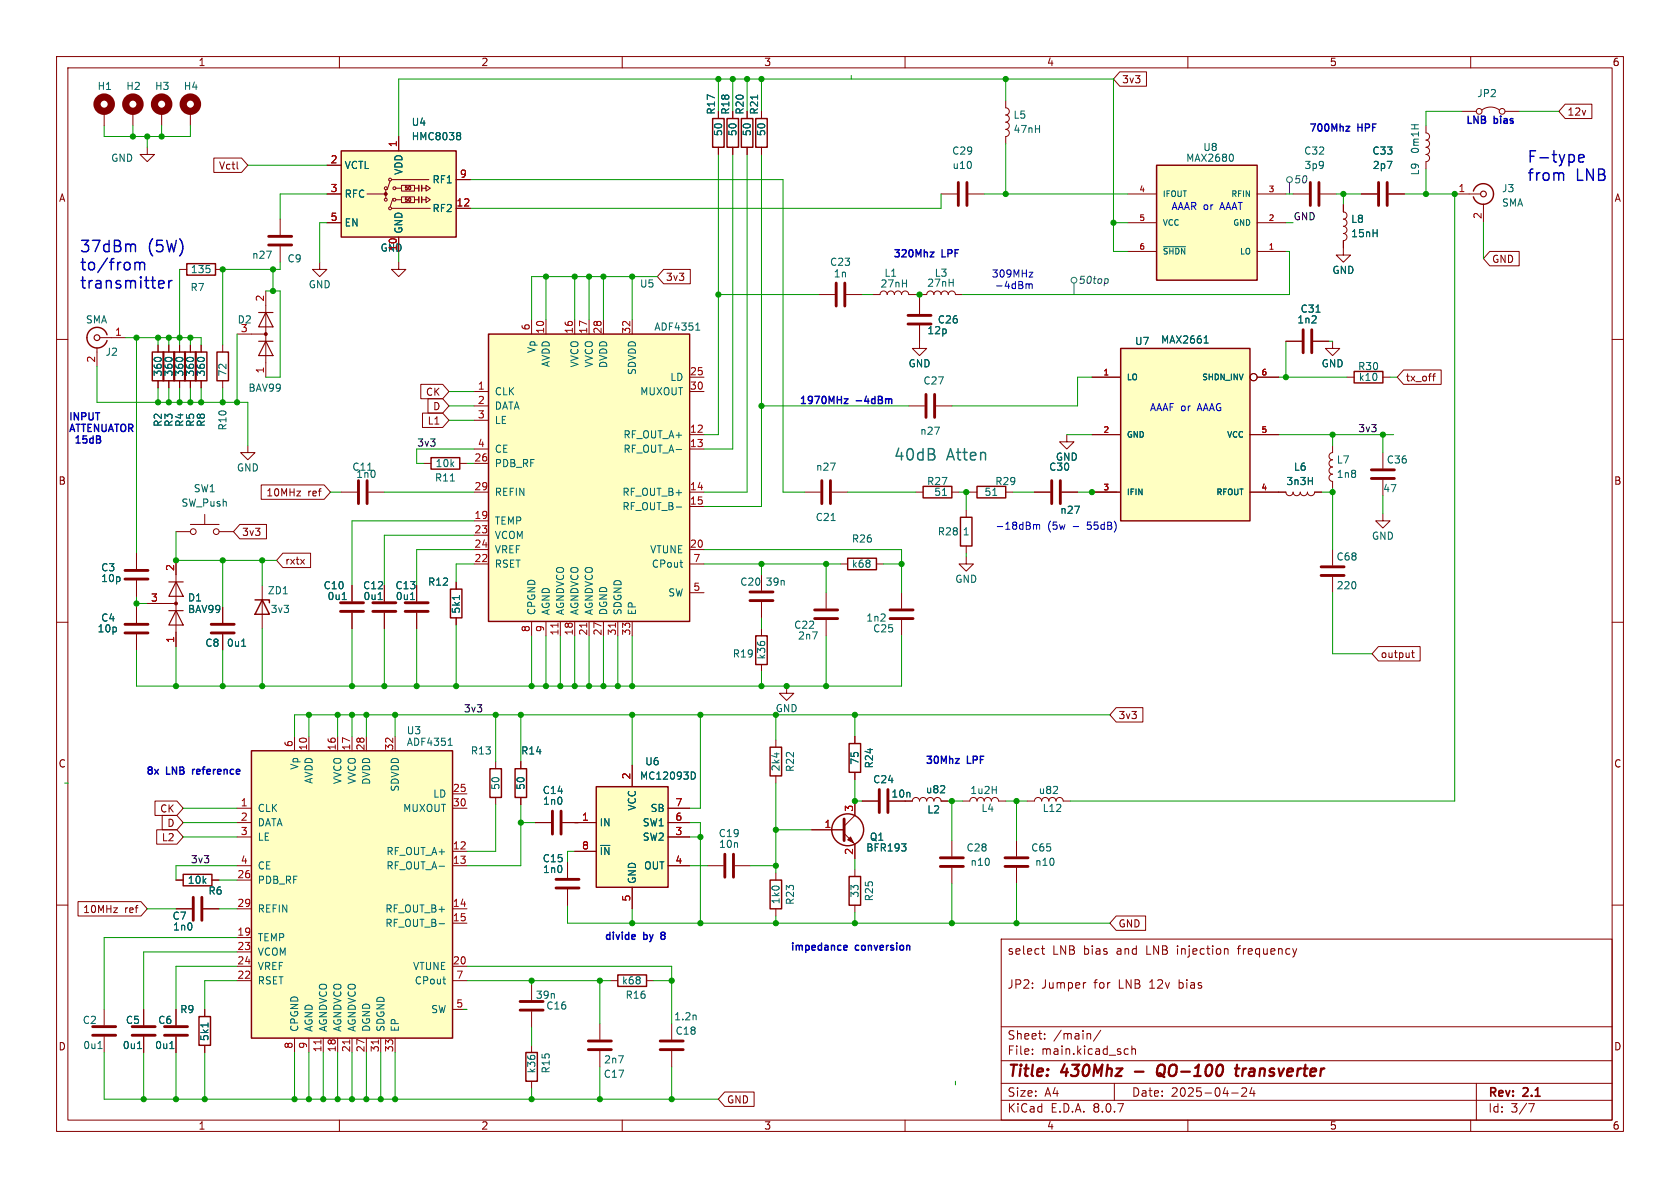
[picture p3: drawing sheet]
<svg xmlns="http://www.w3.org/2000/svg" width="297mm" height="210mm" viewBox="0 0 297 210" stroke-linecap="round" stroke-linejoin="round" font-family="sans-serif">
<defs><g id="words">
<g font-size="2.8" fill="#0000c2">
<text x="269.9" y="28.9">F-type</text>
<text x="269.9" y="32.1">from</text>
<text x="278.6" y="32.1">LNB</text>
<text x="14" y="44.7">37dBm</text>
<text x="14" y="48">to/from</text>
<text x="26.1" y="44.7">(5W)</text>
<text x="14" y="51.2">transmitter</text>
</g>
<g font-size="2.8" fill="#008484">
<text x="157.9" y="81.8">40dB</text>
<text x="167.4" y="81.8">Atten</text>
</g>
<g font-size="2.8" fill="#840000">
<text x="178" y="190.9">Title:</text>
<text x="187.7" y="190.9">430Mhz</text>
<text x="206.2" y="190.9">QO-100</text>
<text x="220.9" y="190.9">transverter</text>
</g>
<g font-size="2.1" fill="#840000">
<text x="178" y="169">select</text>
<text x="186" y="169">LNB</text>
<text x="191.6" y="169">bias</text>
<text x="197.5" y="169">and</text>
<text x="202.9" y="169">LNB</text>
<text x="208.5" y="169">injection</text>
<text x="219.4" y="169">frequency</text>
<text x="178" y="175">JP2:</text>
<text x="184.1" y="175">Jumper</text>
<text x="193.5" y="175">for</text>
<text x="197.9" y="175">LNB</text>
<text x="203.5" y="175">12v</text>
<text x="208.8" y="175">bias</text>
<text x="178" y="184">Sheet:</text>
<text x="186.2" y="184">/main/</text>
<text x="178" y="186.7">File:</text>
<text x="184.1" y="186.7">main.kicad_sch</text>
<text x="178" y="196.9">KiCad</text>
<text x="178" y="194.1">Size:</text>
<text x="184.7" y="194.1">A4</text>
<text x="185.7" y="196.9">E.D.A.</text>
<text x="193.3" y="196.9">8.0.7</text>
<text x="200" y="194.1">Date:</text>
<text x="207" y="194.1">2025-04-24</text>
<text x="263" y="194.3">Rev:</text>
<text x="263" y="196.9">Id:</text>
<text x="267.1" y="196.9">3/7</text>
<text x="269.4" y="194.3">2.1</text>
</g>
<g font-size="1.8" fill="#840000">
<text x="35" y="11.9">1</text>
<text x="85" y="11.9">2</text>
<text x="135" y="11.9">3</text>
<text x="185" y="11.9">4</text>
<text x="235" y="11.9">5</text>
<text x="285" y="11.9">6</text>
<text x="198.3" y="14.9">3v3</text>
<text x="277" y="20.6">12v</text>
<text x="10.3" y="35.9">A</text>
<text x="38.6" y="30.2">Vctl</text>
<text x="285.3" y="35.9">A</text>
<text x="263.7" y="46.7">GND</text>
<text x="117.6" y="49.8">3v3</text>
<text x="75.2" y="70.2">CK</text>
<text x="248.4" y="67.6">tx_off</text>
<text x="75.5" y="75.2">L1</text>
<text x="76.5" y="72.7">D</text>
<text x="10.3" y="85.9">B</text>
<text x="47" y="87.9">10MHz</text>
<text x="54.4" y="87.9">ref</text>
<text x="285.3" y="85.9">B</text>
<text x="42.7" y="94.9">3v3</text>
<text x="50.3" y="100">rxtx</text>
<text x="244" y="116.5">output</text>
<text x="197.6" y="127.3">3v3</text>
<text x="10.3" y="135.9">C</text>
<text x="285.3" y="135.9">C</text>
<text x="28.2" y="143.8">CK</text>
<text x="157.5" y="141.2">10n</text>
<text x="28.5" y="148.9">L2</text>
<text x="29.5" y="146.4">D</text>
<text x="14.6" y="161.6">10MHz</text>
<text x="22" y="161.6">ref</text>
<text x="197.6" y="164.1">GND</text>
<text x="10.3" y="185.9">D</text>
<text x="285.3" y="185.9">D</text>
<text x="128.4" y="195.3">GND</text>
<text x="35" y="199.9">1</text>
<text x="85" y="199.9">2</text>
<text x="135" y="199.9">3</text>
<text x="185" y="199.9">4</text>
<text x="235" y="199.9">5</text>
<text x="285" y="199.9">6</text>
</g>
<g font-size="1.8" fill="#006464">
<text x="17.2" y="16.1">H1</text>
<text x="22.2" y="16.1">H2</text>
<text x="27.3" y="16.1">H3</text>
<text x="32.4" y="16.1">H4</text>
<text x="261.1" y="17.4">JP2</text>
<text x="72.7" y="22.5">U4</text>
<text x="126.6" y="20.4" transform="rotate(-90 126.6 20.4)">R17</text>
<text x="129.1" y="20.4" transform="rotate(-90 129.1 20.4)">R18</text>
<text x="131.7" y="20.4" transform="rotate(-90 131.7 20.4)">R20</text>
<text x="134.2" y="20.4" transform="rotate(-90 134.2 20.4)">R21</text>
<text x="179.1" y="23.7">47nH</text>
<text x="179.1" y="21.2">L5</text>
<text x="19.6" y="28.8">GND</text>
<text x="72.7" y="25">HMC8038</text>
<text x="127.9" y="24.2" transform="rotate(-90 127.9 24.2)">50</text>
<text x="130.4" y="24.2" transform="rotate(-90 130.4 24.2)">50</text>
<text x="132.9" y="24.2" transform="rotate(-90 132.9 24.2)">50</text>
<text x="135.5" y="24.2" transform="rotate(-90 135.5 24.2)">50</text>
<text x="168.2" y="27.5">C29</text>
<text x="209.6" y="28.8">MAX2680</text>
<text x="212.6" y="26.9">U8</text>
<text x="230.5" y="27.5">C32</text>
<text x="242.5" y="27.5">C33</text>
<text x="251.1" y="27.3" transform="rotate(-90 251.1 27.3)">0m1H</text>
<text x="60.8" y="30.1">VCTL</text>
<text x="60.8" y="35.2">RFC</text>
<text x="71.3" y="31" transform="rotate(-90 71.3 31)">VDD</text>
<text x="76.4" y="32.6">RF1</text>
<text x="168.3" y="30.1">u10</text>
<text x="230.5" y="30.1">3p9</text>
<text x="242.6" y="30.1">2p7</text>
<text x="251.1" y="31.1" transform="rotate(-90 251.1 31.1)">L9</text>
<text x="265.4" y="34.2">J3</text>
<text x="60.8" y="40.2">EN</text>
<text x="71.3" y="41.4" transform="rotate(-90 71.3 41.4)">GND</text>
<text x="76.4" y="37.7">RF2</text>
<text x="238.8" y="39.6">L8</text>
<text x="265.4" y="36.7">SMA</text>
<text x="44.5" y="45.9">n27</text>
<text x="50.7" y="46.6">C9</text>
<text x="67.2" y="44.7">GND</text>
<text x="146.6" y="47.2">C23</text>
<text x="238.8" y="42.1">15nH</text>
<text x="33.6" y="51.7">R7</text>
<text x="33.6" y="48.5">135</text>
<text x="54.5" y="51.2">GND</text>
<text x="113" y="51">U5</text>
<text x="147.3" y="49.2">1n</text>
<text x="155.6" y="51">27nH</text>
<text x="156.3" y="49.1">L1</text>
<text x="163.8" y="50.9">27nH</text>
<text x="165.1" y="49.1">L3</text>
<text x="235.5" y="48.6">GND</text>
<text x="15.1" y="57.4">SMA</text>
<text x="41.9" y="57.4">D2</text>
<text x="42.5" y="58.8">3</text>
<text x="115.6" y="58.6">ADF4351</text>
<text x="163.8" y="59.3">12p</text>
<text x="165.7" y="57.4">C26</text>
<text x="229.3" y="57.4">1n2</text>
<text x="229.8" y="55.5">C31</text>
<text x="18.6" y="63.1">J2</text>
<text x="94.8" y="62.5" transform="rotate(-90 94.8 62.5)">Vp</text>
<text x="97.4" y="65" transform="rotate(-90 97.4 65)">AVDD</text>
<text x="102.5" y="65.1" transform="rotate(-90 102.5 65.1)">VVCO</text>
<text x="105" y="65.1" transform="rotate(-90 105 65.1)">VVCO</text>
<text x="107.5" y="65.2" transform="rotate(-90 107.5 65.2)">DVDD</text>
<text x="160.5" y="65.1">GND</text>
<text x="200.6" y="61.2">U7</text>
<text x="205.2" y="60.9">MAX2661</text>
<text x="233.5" y="65.1">GND</text>
<text x="240" y="65.6">R30</text>
<text x="28.8" y="66.7" transform="rotate(-90 28.8 66.7)">360</text>
<text x="30.7" y="66.7" transform="rotate(-90 30.7 66.7)">360</text>
<text x="32.6" y="66.7" transform="rotate(-90 32.6 66.7)">360</text>
<text x="34.5" y="66.7" transform="rotate(-90 34.5 66.7)">360</text>
<text x="36.4" y="66.7" transform="rotate(-90 36.4 66.7)">360</text>
<text x="40.2" y="66.7" transform="rotate(-90 40.2 66.7)">72</text>
<text x="43.8" y="69.4">BAV99</text>
<text x="87.4" y="70.1">CLK</text>
<text x="112.6" y="66.4" transform="rotate(-90 112.6 66.4)">SDVDD</text>
<text x="113.1" y="70.1">MUXOUT</text>
<text x="118.4" y="67.5">LD</text>
<text x="163.2" y="68.2">C27</text>
<text x="240.1" y="67.5">k10</text>
<text x="28.8" y="75.6" transform="rotate(-90 28.8 75.6)">R2</text>
<text x="30.7" y="75.6" transform="rotate(-90 30.7 75.6)">R3</text>
<text x="32.6" y="75.6" transform="rotate(-90 32.6 75.6)">R4</text>
<text x="34.5" y="75.6" transform="rotate(-90 34.5 75.6)">R5</text>
<text x="36.4" y="75.6" transform="rotate(-90 36.4 75.6)">R8</text>
<text x="40.2" y="76.2" transform="rotate(-90 40.2 76.2)">R10</text>
<text x="87.4" y="72.6">DATA</text>
<text x="87.4" y="75.2">LE</text>
<text x="110.1" y="77.7">RF_OUT_A+</text>
<text x="162.6" y="77.1">n27</text>
<text x="41.8" y="83.5">GND</text>
<text x="62.2" y="83.4">C11</text>
<text x="76.9" y="82.8">10k</text>
<text x="87.4" y="82.8">PDB_RF</text>
<text x="87.4" y="80.2">CE</text>
<text x="110.1" y="80.2">RF_OUT_A-</text>
<text x="144.2" y="83.4">n27</text>
<text x="185.4" y="83.4">C30</text>
<text x="186.6" y="81.6">GND</text>
<text x="228.6" y="83.4">L6</text>
<text x="236.2" y="82.1">L7</text>
<text x="245.1" y="82.1">C36</text>
<text x="32" y="89.8">SW_Push</text>
<text x="34.2" y="87.2">SW1</text>
<text x="62.9" y="84.7">1n0</text>
<text x="76.8" y="85.3">R11</text>
<text x="87.4" y="87.9">REFIN</text>
<text x="109.9" y="87.9">RF_OUT_B+</text>
<text x="163.8" y="86">R27</text>
<text x="165.1" y="87.9">51</text>
<text x="173.9" y="87.9">51</text>
<text x="175.9" y="86">R29</text>
<text x="227.3" y="86">3n3H</text>
<text x="236.2" y="84.7">1n8</text>
<text x="244.4" y="87.2">47</text>
<text x="87.4" y="92.9">TEMP</text>
<text x="87.4" y="95.5">VCOM</text>
<text x="109.9" y="90.4">RF_OUT_B-</text>
<text x="144.1" y="92.3">C21</text>
<text x="165.7" y="94.8">R28</text>
<text x="170.1" y="94.8">1</text>
<text x="187.3" y="91">n27</text>
<text x="242.4" y="95.6">GND</text>
<text x="17.8" y="101.2">C3</text>
<text x="87.4" y="100.6">RSET</text>
<text x="87.4" y="98">VREF</text>
<text x="114.8" y="98">VTUNE</text>
<text x="115.1" y="100.6">CPout</text>
<text x="150.5" y="100.6">k68</text>
<text x="150.5" y="96.1">R26</text>
<text x="236.2" y="99.3">C68</text>
<text x="17.8" y="103.1">10p</text>
<text x="33.1" y="106.5">D1</text>
<text x="47.3" y="105.3">ZD1</text>
<text x="57.1" y="104.4">C10</text>
<text x="57.8" y="106.3">0u1</text>
<text x="64.1" y="104.4">C12</text>
<text x="64.2" y="106.3">0u1</text>
<text x="69.8" y="104.4">C13</text>
<text x="69.9" y="106.3">0u1</text>
<text x="75.6" y="103.7">R12</text>
<text x="118" y="105.6">SW</text>
<text x="130.8" y="103.7">C20</text>
<text x="135.3" y="103.7">39n</text>
<text x="168.8" y="103.2">GND</text>
<text x="236.2" y="104.4">220</text>
<text x="17.2" y="112">10p</text>
<text x="17.8" y="110.1">C4</text>
<text x="33.1" y="108.6">BAV99</text>
<text x="47.8" y="108.6">3v3</text>
<text x="81.5" y="108.6" transform="rotate(-90 81.5 108.6)">5k1</text>
<text x="94.8" y="108.8" transform="rotate(-90 94.8 108.8)">CPGND</text>
<text x="97.4" y="108.8" transform="rotate(-90 97.4 108.8)">AGND</text>
<text x="99.9" y="108.8" transform="rotate(-90 99.9 108.8)">AGNDVCO</text>
<text x="102.5" y="108.8" transform="rotate(-90 102.5 108.8)">AGNDVCO</text>
<text x="105" y="108.8" transform="rotate(-90 105 108.8)">AGNDVCO</text>
<text x="107.5" y="108.8" transform="rotate(-90 107.5 108.8)">DGND</text>
<text x="110.1" y="108.8" transform="rotate(-90 110.1 108.8)">SDGND</text>
<text x="112.6" y="108.8" transform="rotate(-90 112.6 108.8)">EP</text>
<text x="140.3" y="111.4">C22</text>
<text x="141" y="113.3">2n7</text>
<text x="153.1" y="110.1">1n2</text>
<text x="154.3" y="112">C25</text>
<text x="36.2" y="114.5">C8</text>
<text x="40" y="114.5">0u1</text>
<text x="129.4" y="116.4">R19</text>
<text x="135.5" y="116.7" transform="rotate(-90 135.5 116.7)">k36</text>
<text x="71.8" y="130">U3</text>
<text x="137" y="126.1">GND</text>
<text x="52.9" y="136.2" transform="rotate(-90 52.9 136.2)">Vp</text>
<text x="71.8" y="132">ADF4351</text>
<text x="83.1" y="133.6">R13</text>
<text x="92" y="133.6">R14</text>
<text x="114" y="135.5">U6</text>
<text x="138" y="136.4" transform="rotate(-90 138 136.4)">2k4</text>
<text x="140.6" y="136.6" transform="rotate(-90 140.6 136.6)">R22</text>
<text x="152" y="135.3" transform="rotate(-90 152 135.3)">75</text>
<text x="154.5" y="135.9" transform="rotate(-90 154.5 135.9)">R24</text>
<text x="45.5" y="143.7">CLK</text>
<text x="55.5" y="138.7" transform="rotate(-90 55.5 138.7)">AVDD</text>
<text x="60.6" y="138.7" transform="rotate(-90 60.6 138.7)">VVCO</text>
<text x="63.1" y="138.7" transform="rotate(-90 63.1 138.7)">VVCO</text>
<text x="65.6" y="138.8" transform="rotate(-90 65.6 138.8)">DVDD</text>
<text x="70.7" y="140" transform="rotate(-90 70.7 140)">SDVDD</text>
<text x="71.2" y="143.7">MUXOUT</text>
<text x="76.5" y="141.2">LD</text>
<text x="88.5" y="139.7" transform="rotate(-90 88.5 139.7)">50</text>
<text x="92.9" y="139.7" transform="rotate(-90 92.9 139.7)">50</text>
<text x="95.8" y="140.6">C14</text>
<text x="95.9" y="142.5">1n0</text>
<text x="112.6" y="143.4" transform="rotate(-90 112.6 143.4)">VCC</text>
<text x="113" y="138">MC12093D</text>
<text x="114.9" y="143.7">SB</text>
<text x="154.3" y="138.7">C24</text>
<text x="163.6" y="140.4">u82</text>
<text x="163.8" y="144">L2</text>
<text x="171.4" y="140.6">1u2H</text>
<text x="173.4" y="143.7">L4</text>
<text x="183.5" y="140.6">u82</text>
<text x="184.2" y="143.7">L12</text>
<text x="45.5" y="146.3">DATA</text>
<text x="45.5" y="148.8">LE</text>
<text x="105.9" y="146.3">IN</text>
<text x="113.5" y="148.8">SW2</text>
<text x="113.5" y="146.3">SW1</text>
<text x="127" y="148.2">C19</text>
<text x="153.7" y="148.8">Q1</text>
<text x="45.5" y="153.9">CE</text>
<text x="68.2" y="151.4">RF_OUT_A+</text>
<text x="68.2" y="153.9">RF_OUT_A-</text>
<text x="95.8" y="152.6">C15</text>
<text x="95.9" y="154.5">1n0</text>
<text x="105.9" y="151.4">~{IN}</text>
<text x="113.8" y="153.9">OUT</text>
<text x="127" y="150.1">10n</text>
<text x="153" y="150.7">BFR193</text>
<text x="170.8" y="150.7">C28</text>
<text x="171.5" y="153.3">n10</text>
<text x="182.2" y="150.7">C65</text>
<text x="182.9" y="153.3">n10</text>
<text x="33.1" y="156.4">10k</text>
<text x="36.8" y="158.3">R6</text>
<text x="45.5" y="156.4">PDB_RF</text>
<text x="45.5" y="161.5">REFIN</text>
<text x="68" y="161.5">RF_OUT_B+</text>
<text x="112.6" y="156.3" transform="rotate(-90 112.6 156.3)">GND</text>
<text x="138" y="159.9" transform="rotate(-90 138 159.9)">1k0</text>
<text x="140.6" y="160.1" transform="rotate(-90 140.6 160.1)">R23</text>
<text x="152" y="158.8" transform="rotate(-90 152 158.8)">33</text>
<text x="154.5" y="159.4" transform="rotate(-90 154.5 159.4)">R25</text>
<text x="30.4" y="162.8">C7</text>
<text x="30.5" y="164.7">1n0</text>
<text x="45.5" y="166.6">TEMP</text>
<text x="68" y="164.1">RF_OUT_B-</text>
<text x="45.5" y="169.1">VCOM</text>
<text x="45.5" y="171.7">VREF</text>
<text x="72.9" y="171.7">VTUNE</text>
<text x="31.8" y="179.3">R9</text>
<text x="45.5" y="174.2">RSET</text>
<text x="73.2" y="174.2">CPout</text>
<text x="76.1" y="179.3">SW</text>
<text x="94.6" y="176.8">39n</text>
<text x="96.5" y="178.7">C16</text>
<text x="109.9" y="174.2">k68</text>
<text x="110.5" y="176.8">R16</text>
<text x="14.5" y="181.2">C2</text>
<text x="14.6" y="185.6">0u1</text>
<text x="21.6" y="185.6">0u1</text>
<text x="22.2" y="181.2">C5</text>
<text x="27.3" y="185.6">0u1</text>
<text x="27.9" y="181.2">C6</text>
<text x="37.1" y="184.1" transform="rotate(-90 37.1 184.1)">5k1</text>
<text x="52.9" y="182.5" transform="rotate(-90 52.9 182.5)">CPGND</text>
<text x="55.5" y="182.5" transform="rotate(-90 55.5 182.5)">AGND</text>
<text x="58" y="182.5" transform="rotate(-90 58 182.5)">AGNDVCO</text>
<text x="60.6" y="182.5" transform="rotate(-90 60.6 182.5)">AGNDVCO</text>
<text x="63.1" y="182.5" transform="rotate(-90 63.1 182.5)">AGNDVCO</text>
<text x="65.6" y="182.5" transform="rotate(-90 65.6 182.5)">DGND</text>
<text x="68.2" y="182.5" transform="rotate(-90 68.2 182.5)">SDGND</text>
<text x="70.7" y="182.5" transform="rotate(-90 70.7 182.5)">EP</text>
<text x="119.1" y="180.6">1.2n</text>
<text x="119.3" y="183.1">C18</text>
<text x="94.8" y="189.9" transform="rotate(-90 94.8 189.9)">k36</text>
<text x="97.4" y="189.9" transform="rotate(-90 97.4 189.9)">R15</text>
<text x="106.6" y="190.7">C17</text>
<text x="106.7" y="188.2">2n7</text>
</g>
<g font-size="1.8" fill="#0000c2">
<text x="231.3" y="23.6">700Mhz</text>
<text x="240" y="23.6">HPF</text>
<text x="259.1" y="22">LNB</text>
<text x="264.2" y="22">bias</text>
<text x="207" y="37.2">AAAR or</text>
<text x="215.8" y="37.2">AAAT</text>
<text x="157.8" y="45.9">320Mhz</text>
<text x="166.5" y="45.9">LPF</text>
<text x="175.2" y="49.1">309MHz</text>
<text x="175.8" y="51.2">-4dBm</text>
<text x="141.1" y="71.5">1970MHz</text>
<text x="151.2" y="71.5">-4dBm</text>
<text x="12.1" y="74.4">INPUT</text>
<text x="12.1" y="76.4">ATTENUATOR</text>
<text x="203.2" y="72.8">AAAF or</text>
<text x="211.8" y="72.8">AAAG</text>
<text x="13.5" y="78.5">15dB</text>
<text x="175.9" y="93.7">-18dBm</text>
<text x="185.2" y="93.7">(5w</text>
<text x="189.7" y="93.7">-</text>
<text x="192.5" y="93.7">55dB)</text>
<text x="25.7" y="137.3">8x</text>
<text x="29.4" y="137.3">LNB</text>
<text x="34.5" y="137.3">reference</text>
<text x="163.5" y="135.4">30Mhz</text>
<text x="171" y="135.4">LPF</text>
<text x="106.7" y="166.5">divide</text>
<text x="113.8" y="166.5">by</text>
<text x="117.4" y="166.5">8</text>
<text x="139.6" y="168.4">impedance</text>
<text x="151.2" y="168.4">conversion</text>
</g>
<g font-size="1.8" fill="#a90000">
<text x="58.3" y="29">2</text>
<text x="70.2" y="26.1" transform="rotate(-90 70.2 26.1)">1</text>
<text x="58.3" y="34">3</text>
<text x="81.2" y="31.5">9</text>
<text x="257.7" y="34">1</text>
<text x="58.3" y="39.1">5</text>
<text x="80.6" y="36.6">12</text>
<text x="262" y="38.8" transform="rotate(-90 262 38.8)">2</text>
<text x="70.2" y="44.5" transform="rotate(-90 70.2 44.5)">10</text>
<text x="46.7" y="53.4" transform="rotate(-90 46.7 53.4)">2</text>
<text x="20.2" y="59.4">1</text>
<text x="93.7" y="58.5" transform="rotate(-90 93.7 58.5)">6</text>
<text x="96.3" y="59.1" transform="rotate(-90 96.3 59.1)">10</text>
<text x="101.3" y="59.1" transform="rotate(-90 101.3 59.1)">16</text>
<text x="103.9" y="59.1" transform="rotate(-90 103.9 59.1)">17</text>
<text x="106.4" y="59.1" transform="rotate(-90 106.4 59.1)">28</text>
<text x="111.5" y="59.1" transform="rotate(-90 111.5 59.1)">32</text>
<text x="16.9" y="64.2" transform="rotate(-90 16.9 64.2)">2</text>
<text x="46.7" y="66.1" transform="rotate(-90 46.7 66.1)">1</text>
<text x="84.4" y="69">1</text>
<text x="84.4" y="71.5">2</text>
<text x="121.9" y="66.4">25</text>
<text x="121.9" y="69">30</text>
<text x="84.4" y="74">3</text>
<text x="121.9" y="76.6">12</text>
<text x="83.8" y="81.7">26</text>
<text x="84.4" y="79.1">4</text>
<text x="121.9" y="79.1">13</text>
<text x="83.8" y="86.7">29</text>
<text x="121.9" y="86.7">14</text>
<text x="121.9" y="89.3">15</text>
<text x="83.8" y="91.8">19</text>
<text x="83.8" y="94.4">23</text>
<text x="30.9" y="101" transform="rotate(-90 30.9 101)">2</text>
<text x="83.8" y="99.4">22</text>
<text x="83.8" y="96.9">24</text>
<text x="121.9" y="96.9">20</text>
<text x="122.5" y="99.4">7</text>
<text x="26.6" y="106.4">3</text>
<text x="122.5" y="104.5">5</text>
<text x="30.9" y="113.7" transform="rotate(-90 30.9 113.7)">1</text>
<text x="93.7" y="111.8" transform="rotate(-90 93.7 111.8)">8</text>
<text x="96.3" y="111.8" transform="rotate(-90 96.3 111.8)">9</text>
<text x="98.8" y="112.4" transform="rotate(-90 98.8 112.4)">11</text>
<text x="101.3" y="112.4" transform="rotate(-90 101.3 112.4)">18</text>
<text x="103.9" y="112.4" transform="rotate(-90 103.9 112.4)">21</text>
<text x="106.4" y="112.4" transform="rotate(-90 106.4 112.4)">27</text>
<text x="109" y="112.4" transform="rotate(-90 109 112.4)">31</text>
<text x="111.5" y="112.4" transform="rotate(-90 111.5 112.4)">33</text>
<text x="51.8" y="132.2" transform="rotate(-90 51.8 132.2)">6</text>
<text x="54.4" y="132.8" transform="rotate(-90 54.4 132.8)">10</text>
<text x="59.4" y="132.8" transform="rotate(-90 59.4 132.8)">16</text>
<text x="62" y="132.8" transform="rotate(-90 62 132.8)">17</text>
<text x="64.5" y="132.8" transform="rotate(-90 64.5 132.8)">28</text>
<text x="69.6" y="132.8" transform="rotate(-90 69.6 132.8)">32</text>
<text x="111.5" y="137.9" transform="rotate(-90 111.5 137.9)">2</text>
<text x="42.5" y="142.6">1</text>
<text x="80" y="140.1">25</text>
<text x="80" y="142.6">30</text>
<text x="119.3" y="142.6">7</text>
<text x="150.9" y="143.6" transform="rotate(-90 150.9 143.6)">3</text>
<text x="42.5" y="145.2">2</text>
<text x="42.5" y="147.7">3</text>
<text x="102.8" y="145.2">1</text>
<text x="119.3" y="147.7">3</text>
<text x="119.3" y="145.2">6</text>
<text x="145.7" y="146.4">1</text>
<text x="41.9" y="155.3">26</text>
<text x="42.5" y="152.8">4</text>
<text x="80" y="150.2">12</text>
<text x="80" y="152.8">13</text>
<text x="102.8" y="150.2">8</text>
<text x="119.3" y="152.8">4</text>
<text x="150.9" y="151.2" transform="rotate(-90 150.9 151.2)">2</text>
<text x="41.9" y="160.4">29</text>
<text x="80" y="160.4">14</text>
<text x="111.5" y="159.5" transform="rotate(-90 111.5 159.5)">5</text>
<text x="41.9" y="165.5">19</text>
<text x="80" y="162.9">15</text>
<text x="41.9" y="173.1">22</text>
<text x="41.9" y="168">23</text>
<text x="41.9" y="170.6">24</text>
<text x="80" y="170.6">20</text>
<text x="80.6" y="173.1">7</text>
<text x="80.6" y="178.2">5</text>
<text x="51.8" y="185.5" transform="rotate(-90 51.8 185.5)">8</text>
<text x="54.4" y="185.5" transform="rotate(-90 54.4 185.5)">9</text>
<text x="56.9" y="186.1" transform="rotate(-90 56.9 186.1)">11</text>
<text x="59.4" y="186.1" transform="rotate(-90 59.4 186.1)">18</text>
<text x="62" y="186.1" transform="rotate(-90 62 186.1)">21</text>
<text x="64.5" y="186.1" transform="rotate(-90 64.5 186.1)">27</text>
<text x="67.1" y="186.1" transform="rotate(-90 67.1 186.1)">31</text>
<text x="69.6" y="186.1" transform="rotate(-90 69.6 186.1)">33</text>
</g>
<g font-size="1.8" fill="#484848">
<text x="228.7" y="32.6">50</text>
<text x="190.6" y="50.4">50top</text>
</g>
<g font-size="1.8" fill="#0f0f0f">
<text x="228.6" y="39">GND</text>
<text x="240" y="76.5">3v3</text>
<text x="73.7" y="79">3v3</text>
<text x="81.9" y="126">3v3</text>
<text x="33.7" y="152.7">3v3</text>
</g>
<g font-size="1.4" fill="#a90000">
<text x="201.3" y="34">4</text>
<text x="224.2" y="34">3</text>
<text x="201.3" y="39.1">5</text>
<text x="224.2" y="39.1">2</text>
<text x="201.3" y="44.2">6</text>
<text x="224.2" y="44.2">1</text>
<text x="195" y="66.4">1</text>
<text x="222.9" y="66.4">6</text>
<text x="195" y="76.6">2</text>
<text x="222.9" y="76.6">5</text>
<text x="195" y="86.7">3</text>
<text x="222.9" y="86.7">4</text>
</g>
<g font-size="1.4" fill="#006464">
<text x="205.5" y="35">IFOUT</text>
<text x="217.5" y="35">RFIN</text>
<text x="205.5" y="40.1">VCC</text>
<text x="217.9" y="40.1">GND</text>
<text x="205.5" y="45.2">~{SHDN}</text>
<text x="219.1" y="45.2">LO</text>
<text x="199.1" y="67.4">LO</text>
<text x="212.4" y="67.4">SHDN_INV</text>
<text x="199.1" y="77.6">GND</text>
<text x="216.8" y="77.6">VCC</text>
<text x="199.1" y="87.7">IFIN</text>
<text x="214.9" y="87.7">RFOUT</text>
</g>
<g font-size=".9" fill="#840000">
<text x="71.4" y="35.9">50</text>
<text x="71.4" y="33.8">50</text>
</g>
</g></defs>
<g fill="none" stroke="#840000" stroke-width=".18">
<path d="M10 10h277v190h-277zM12 12h273v186h-273zM60 10v2M110 10v2M160 10v2M210 10v2M258.4 19.7h2.6M260 10v2M262 19.4a2.54 2.54 0 0 1 3 0M266.1 19.7h2.5M237.5 36.2v1.3a.63 .63 0 0 1 .6 .6 .63 .63 0 0 1-.6 .6 .63 .63 0 0 1 .6 .7 .63 .63 0 0 1-.6 .6 .63 .63 0 0 1 .6 .6 .63 .63 0 0 1-.6 .7 .63 .63 0 0 1 .6 .6 .63 .63 0 0 1-.6 .6v2.6h1.3l-1.3 1.3-1.3-1.3h1.3M252.1 22.2v1.3a.64 .64 0 0 1 .6 .6 .64 .64 0 0 1-.6 .7 .64 .64 0 0 1 .6 .6 .64 .64 0 0 1-.6 .6 .64 .64 0 0 1 .6 .7 .64 .64 0 0 1-.6 .6 .64 .64 0 0 1 .6 .6 .64 .64 0 0 1-.6 .7v1.2"/>
<path d="M17.7 59.7h4.5M56.5 46.4v1.2h1.3l-1.3 1.3-1.3-1.3h1.3M10 60h2M17.1 61.5v3.3M31.7 61v1.2M31.7 67.3v1.3M33.7 61v1.2M33.7 67.3v1.3M39.4 61v1.2M39.4 67.3v1.3M235.6 78.7v1.3a.64 .64 0 0 0-.7 .6 .64 .64 0 0 0 .7 .7 .63 .63 0 0 0-.7 .6 .63 .63 0 0 0 .7 .7 .63 .63 0 0 0-.7 .6 .63 .63 0 0 0 .7 .6 .63 .63 0 0 0-.7 .7 .63 .63 0 0 0 .7 .6v1.3M238.1 66.7h1.3"/>
<path d="M244.5 66.7h1.2M285 60h2M142.2 87h2.8M147.1 87h2.8M148.6 99.7h1.3M154.9 99.7h1.3M235.6 97.2v2.7M244.5 90.8v1.3h1.2l-1.2 1.2-1.3-1.2h1.3M244.5 80v2.8M244.5 84.8v2.8M10 110h2M134.6 101.6v2.8"/>
<path d="M134.6 106.4v2.8M235.6 102v2.8M285 110h2M168.3 148.6v2.8M168.3 153.4v2.8M10 160h2M36.2 178.4v1.3M177 166h108v32h-108zM184.1 167.7h.6M184.3 167.2v1.3l.4 .2M192 173.7l-.3 .1M216.7 167.7l.3 .1 .1 .1v.8"/>
<path d="M285 160h2M36.2 184.8v1.3M60 198v2M110 198v2M160 198v2M177 194.5h108M177 191.5h108M177 187.5h108M177 181.5h108M182.5 186.3v.1M182.5 185.5v.1M184.7 183.6v.1"/>
<path d="M184.7 182.8v.1M192.6 182.7l.2 .2v.8M194.6 182.1l-1.3 2M197 191.5v3M199 185.4l.5 .1M199.5 186.3l-.5 .1M200.1 185.5l.2-.1 .4 .1v.9M200.1 184.9v1.5M210 198v2M217.7 193.2h1.2M219.5 192.4l.6-.1 .2 .1 .1 .3-.9 1.1h.9M221.3 192.2l-.3 1.1h.9"/>
<path d="M221.7 192.8v1M260 198v2M261 191.5v6.5M270.2 195.1h1l-.6 1.5"/>
<circle cx="261.5" cy="19.7" r=".51"/>
<circle cx="265.6" cy="19.7" r=".51"/>
</g>
<path d="M200.6 189.4h1.6M204.9 189.7l.4 .1 .4 .5M205.6 188.2a.77 .77 0 0 0-1 .7l-.1 .6 .1 .4 .1 .2a.71 .71 0 0 0 1-.2M218.3 188.9h.8M218.7 188.2l-.2 1.7 .1 .2 .3 .1M219.8 188.9l-.2 1.3M220.3 188.9l-.4 .1-.2 .3" fill="none" stroke="#840000" stroke-width=".4"/>
<path d="M18.9 59.2a1.81 1.81 0 0 0-2.8-1 1.81 1.81 0 0 0 0 3 1.81 1.81 0 0 0 2.8-1M30.7 62.2h2.1v5.1h-2.1zM32.6 62.2h2.1v5.1h-2.1zM38.4 62.2h2v5.1h-2zM239.4 65.7h5.1v2h-5.1zM149.9 98.7h5v2h-5zM35.2 179.7h2v5.1h-2z" fill="none" stroke="#840000" stroke-width=".25"/>
<path d="M249.5 22.1h1.3M250.1 22.1v.7M146.9 92h.8M36.8 180.8v.8" fill="none" stroke="#006464" stroke-width=".18"/>
<path d="M145.3 85v4M146.8 85v4M242.4 84.6h4.1M242.4 83.1h4.1M132.6 106.2h4.1M132.6 104.6h4.1M233.6 101.7h4M233.6 100.2h4M166.2 153.2h4.1M166.2 151.6h4.1" fill="none" stroke="#840000" stroke-width=".51"/>
<circle cx="17.1" cy="59.7" r=".51" fill="none" stroke="#840000" stroke-width=".2"/>
<path d="M204.5 29.2h17.7v20.3h-17.7z" fill="#ffffc2"/>
<path d="M204.5 29.2h17.7v20.3h-17.7zM260.5 33.8a1.81 1.81 0 0 1 2.8-1 1.81 1.81 0 0 1 0 3 1.81 1.81 0 0 1-2.8-1M33 46.6h5.1v2h-5.1zM26.9 62.2h2.1v5.1h-2.1zM28.8 62.2h2.1v5.1h-2.1zM163.2 86h5.1v2h-5.1zM169.8 91.4h2v5.1h-2zM45.1 106h2.5v.6M46.4 106l1.2 2.6h-2.5z" fill="none" stroke="#840000" stroke-width=".25"/>
<g fill="none" stroke="#840000" stroke-width=".18">
<path d="M199.4 39.4h5.1M199.4 34.3h5.1M222.2 39.4h5.1M222.2 34.3h5.1M228.6 34.3h2.8M233.4 34.3h2.8M240.7 34.3h2.8M245.5 34.3h2.8M257.2 34.3h4.5M262.3 36.1v3.3M31.7 47.6h1.3M38.1 47.6h1.3"/>
<path d="M41.9 59.1h5.1M47 51.4v15.3M144.8 52.1h2.8M149.6 52.1h2.8M199.4 44.5h5.1M222.2 44.5h5.1M27.9 61v1.2M27.9 67.3v1.3M29.8 61v1.2M29.8 67.3v1.3M43.8 78.7v1.3h1.3l-1.3 1.3-1.3-1.3h1.3M227.3 60.3h2.8"/>
<path d="M232.2 60.3h2.7M235.6 60.3v1.3h1.3l-1.3 1.3-1.3-1.3h1.3M24.1 97.8v2.8M31.1 94h2.6M33.7 92.7h5M36.2 90.9v1.8M38.7 94h2.6M161.9 87h1.3M168.3 87h1.2M170.8 98.4v1.3h1.3l-1.3 1.3-1.3-1.3h1.3M170.8 90.2v1.2M170.8 96.5v1.3"/>
<path d="M24.1 102.6v2.8M24.1 107.3v2.8M24.1 112.1v2.8M46.4 103.5v7.6M170.2 141.6h1.2a.64 .64 0 0 1 .7-.6 .64 .64 0 0 1 .6 .6 .64 .64 0 0 1 .7-.6 .64 .64 0 0 1 .6 .6 .64 .64 0 0 1 .6-.6 .64 .64 0 0 1 .7 .6 .64 .64 0 0 1 .6-.6 .64 .64 0 0 1 .6 .6h1.3M179.7 148.6v2.8M179.7 153.4v2.8M181.6 141.6h1.3a.64 .64 0 0 1 .6-.6 .64 .64 0 0 1 .6 .6 .64 .64 0 0 1 .7-.6 .64 .64 0 0 1 .6 .6 .64 .64 0 0 1 .7-.6 .64 .64 0 0 1 .6 .6 .64 .64 0 0 1 .6-.6 .64 .64 0 0 1 .7 .6h1.2"/>
<circle cx="34.2" cy="94" r=".51"/>
<circle cx="38.2" cy="94" r=".51"/>
</g>
<path d="M217.9 27.3l.1 .4-.1 .8M205.7 43.6h3.9M232.7 55.2h.7M166.6 87.6h.7" fill="none" stroke="#006464" stroke-width=".18"/>
<g fill="none" stroke="#840000" stroke-width=".51">
<path d="M231.6 32.3v4M233.2 32.3v4M243.7 32.3v4M245.2 32.3v4M147.8 50v4.1M149.4 50v4.1M230.4 58.3v4.1M231.9 58.3v4.1M22.1 111.9h4.1M22.1 110.4h4.1M22.1 102.4h4.1M22.1 100.8h4.1"/>
<path d="M177.7 153.2h4M177.7 151.6h4"/>
</g>
<g fill="none" stroke="#840000" stroke-width=".2">
<path d="M45.7 55.2h2.6M47 55.2l1.3 2.6h-2.6zM45.7 60.3h2.6M47 60.3l1.3 2.6h-2.6z"/>
<circle cx="262.3" cy="34.3" r=".51"/>
</g>
<circle cx="47" cy="59.1" r=".25" fill="#840000" stroke="#840000" stroke-width=".18"/>
<path d="M198.1 61.6h22.9v30.5h-22.9z" fill="#ffffc2"/>
<path d="M34.5 62.2h2.1v5.1h-2.1zM198.1 61.6h22.9v30.5h-22.9zM172.7 86h5.1v2h-5.1zM79.6 104.1h2.1v5.1h-2.1zM32.4 154.6h5.1v2h-5.1zM109.2 172.3h5.1v2.1h-5.1zM93 186.1h2v5h-2z" fill="none" stroke="#840000" stroke-width=".25"/>
<g fill="none" stroke="#840000" stroke-width=".18">
<path d="M18.4 19.7v2.5M23.5 19.7v2.5M28.6 19.7v2.5M33.7 19.7v2.5M177.8 17.8v1.3a.64 .64 0 0 1 .6 .6 .64 .64 0 0 1-.6 .6 .63 .63 0 0 1 .6 .7 .63 .63 0 0 1-.6 .6M26 26v1.3h1.3l-1.3 1.3-1.2-1.3h1.2M49.5 38.7v2.8M166.4 34.3h2.8M171.2 34.3h2.8M177.8 21.6a.64 .64 0 0 1 .6 .6 .64 .64 0 0 1-.6 .7 .63 .63 0 0 1 .6 .6 .63 .63 0 0 1-.6 .6v1.3M49.5 43.6v2.8M154.3 52.1h1.3a.64 .64 0 0 1 .6-.7 .64 .64 0 0 1 .6 .7 .64 .64 0 0 1 .7-.7 .64 .64 0 0 1 .6 .7 .64 .64 0 0 1 .6-.7 .64 .64 0 0 1 .7 .7 .64 .64 0 0 1 .6-.7 .64 .64 0 0 1 .7 .7h1.2"/>
<path d="M162.6 57.5v4.1h1.2l-1.2 1.3-1.3-1.3h1.3M162.6 52.1h1.2a.64 .64 0 0 1 .7-.7 .64 .64 0 0 1 .6 .7 .64 .64 0 0 1 .6-.7 .64 .64 0 0 1 .7 .7 .64 .64 0 0 1 .6-.7 .64 .64 0 0 1 .6 .7 .64 .64 0 0 1 .7-.7 .64 .64 0 0 1 .6 .7h1.3M162.6 52.7v2.8M35.6 61v1.2M35.6 67.3v1.3M160.7 71.8h2.7M165.5 71.8h2.8M188.6 76.8v1.3h1.3l-1.3 1.3-1.3-1.3h1.3M193 66.7h5.1M193 76.8h5.1M221 76.8h5.1M222.2 66.7h3.9"/>
<path d="M31.1 99.1v15.2M171.4 87h1.3M177.8 87h1.3M182.9 87h2.8M187.7 87h2.8M193 87h5.1M221 87h6.3a.64 .64 0 0 0 .7 .6 .64 .64 0 0 0 .6-.6 .64 .64 0 0 0 .6 .6 .64 .64 0 0 0 .7-.6 .64 .64 0 0 0 .6 .6 .64 .64 0 0 0 .6-.6 .64 .64 0 0 0 .7 .6 .64 .64 0 0 0 .6-.6h1.3M26 106.7h5.1M39.4 107.3v2.8M39.4 112.1v2.8M62.2 103.5v2.8M62.2 108.3v2.8"/>
<path d="M67.9 103.5v2.8M67.9 108.3v2.8M73.7 103.5v2.8M73.7 108.3v2.8M80.6 102.9v1.2M80.6 109.2v1.3M31.1 155.6h1.3M37.5 155.6h1.2M125.1 153h2.8M129.9 153h2.8M25.4 178.4v2.8M31.1 178.4v2.8"/>
<path d="M31.1 160.7h2.8M35.9 160.7h2.8M94 174v2.8M94 178.8v2.8M107.9 173.4h1.3M114.3 173.4h1.3M25.4 183.3v2.8M31.1 183.3v2.8M94 184.8v1.3M94 191.1v1.3M106 181v2.8M106 185.8v2.8"/>
<path d="M118.7 181v2.8M118.7 185.8v2.8"/>
<circle cx="221.6" cy="66.7" r=".63"/>
</g>
<path d="M213.1 59.6l.1-.2v1.2M212.9 60.6h.7M175.5 87.6h.7M42.7 114.2h.7M60.5 106h.7M66.9 106h.7M72.6 106h.7M81.2 105.3v.7M123 179.5l.1 .8M24.3 185.4h.7M30 185.4h.8" fill="none" stroke="#006464" stroke-width=".18"/>
<g fill="none" stroke="#840000" stroke-width=".51">
<path d="M169.4 32.3v4M170.9 32.3v4M47.5 43.3h4.1M47.5 41.8h4.1M160.5 55.8h4.1M160.5 57.3h4.1M163.7 69.7v4.1M165.2 69.7v4.1M185.9 85v4M187.5 85v4M37.3 111.9h4.1M37.3 110.4h4.1"/>
<path d="M60.2 106.6h4.1M60.2 108.1h4.1M65.9 106.6h4.1M65.9 108.1h4.1M71.6 106.6h4.1M71.6 108.1h4.1M34.2 158.6v4.1M35.7 158.6v4.1M128.1 151v4.1M129.7 151v4.1M91.9 177h4.1M91.9 178.6h4.1"/>
<path d="M23.4 181.5h4M23.4 183h4M29.1 181.5h4M29.1 183h4M104 184h4.1M104 185.5h4.1M116.7 184h4.1M116.7 185.5h4.1"/>
</g>
<path d="M29.8 108h2.6M29.8 102.9h2.6M31.1 108l1.3 2.5h-2.6zM31.1 102.9l1.3 2.5h-2.6z" fill="none" stroke="#840000" stroke-width=".2"/>
<circle cx="31.1" cy="106.7" r=".25" fill="#840000" stroke="#840000" stroke-width=".18"/>
<g fill="none" stroke="#840000" stroke-width="1.3">
<circle cx="18.4" cy="18.4" r="1.27"/>
<circle cx="23.5" cy="18.4" r="1.27"/>
<circle cx="28.6" cy="18.4" r="1.27"/>
<circle cx="33.7" cy="18.4" r="1.27"/>
</g>
<path d="M105.4 139.1h12.7v17.7h-12.7z" fill="#ffffc2"/>
<path d="M133.6 112.4h2v5.1h-2zM105.4 139.1h12.7v17.7h-12.7z" fill="none" stroke="#840000" stroke-width=".25"/>
<g fill="none" stroke="#840000" stroke-width=".18">
<path d="M134.6 111.1v1.3M134.6 117.5v1.2M146 104.8v2.8M146 109.6v2.8M159.4 104.8v2.8M159.4 109.6v2.8M111.8 135.3v3.8M139.1 121.3v1.3h1.2l-1.2 1.2-1.3-1.2h1.3M94.6 145.4h2.8M99.4 145.4h6M100.3 152.4v2.8M100.3 157.2v2.8"/>
<path d="M101.6 150.5h3.8M111.8 156.8v3.9M118.1 145.4h3.8M118.1 148h3.8M118.1 153h3.8M118.1 142.9h3.8"/>
</g>
<path d="M122.5 136.5a.68 .68 0 0 1 .4 .6 .68 .68 0 0 1-.4 .6M106.1 149.5h1.7" fill="none" stroke="#006464" stroke-width=".18"/>
<path d="M144 109.3h4.1M144 107.8h4.1M157.4 109.3h4M157.4 107.8h4M97.7 143.4v4M98.3 157h4.1M98.3 155.4h4.1M99.2 143.4v4" fill="none" stroke="#840000" stroke-width=".51"/>
<path d="M86.4 59.1h35.5v50.8h-35.5z" fill="#ffffc2"/>
<g fill="none" stroke="#840000" stroke-width=".25">
<path d="M86.4 59.1h35.5v50.8h-35.5zM76.2 80.9h5.1v2h-5.1zM86.6 135.9h2v5.1h-2zM91.1 135.9h2v5.1h-2zM136.1 132.1h2.1v5.1h-2.1zM150.1 131.4h2v5.1h-2zM136.1 155.6h2.1v5.1h-2.1zM150.1 154.9h2v5.1h-2z"/>
<circle cx="149.9" cy="146.7" r="2.82"/>
</g>
<g fill="none" stroke="#840000" stroke-width=".18">
<path d="M94 56.5v2.6M96.5 56.5v2.6M101.6 56.5v2.6M104.1 56.5v2.6M106.7 56.5v2.6M111.8 56.5v2.6M83.8 69.2h2.6M83.8 79.4h2.6M83.8 71.8h2.6M83.8 74.3h2.6M121.9 69.2h2.6M121.9 76.8h2.6"/>
<path d="M121.9 79.4h2.6M121.9 66.7h2.6M60.3 87h2.8M65.2 87h2.7M74.9 81.9h1.3M81.3 81.9h1.2M83.8 87h2.6M83.8 92.1h2.6M83.8 97.2h2.6M83.8 99.7h2.6M83.8 94.6h2.6M83.8 81.9h2.6"/>
<path d="M121.9 87h2.6M121.9 89.5h2.6M121.9 97.2h2.6M121.9 99.7h2.6M94 109.9v2.5M96.5 109.9v2.5M99.1 109.9v2.5M101.6 109.9v2.5M104.1 109.9v2.5M106.7 109.9v2.5M109.2 109.9v2.5M111.8 109.9v2.5"/>
<path d="M121.9 104.8h2.6M87.6 134.6v1.3M92.1 134.6v1.3M137.2 130.8v1.3M137.2 137.2v1.2M151.1 130.2v1.2M151.1 136.5v1.3M87.6 141v1.2M92.1 141v1.2M137.2 154.3v1.3M143.5 146.7h5.7M149.2 147.3l1.9 1.9v2.6"/>
<path d="M151.1 141.6v2.5l-1.9 2M151.1 153.7v1.2M152.4 141.6h2.8M160 141.6h1.3a.64 .64 0 0 1 .6-.6 .64 .64 0 0 1 .7 .6 .64 .64 0 0 1 .6-.6 .64 .64 0 0 1 .6 .6 .64 .64 0 0 1 .7-.6 .64 .64 0 0 1 .6 .6 .64 .64 0 0 1 .6-.6 .64 .64 0 0 1 .7 .6h1.2M18.4 178.4v2.8M137.2 160.7v1.2M151.1 160v1.3M18.4 183.3v2.8"/>
</g>
<path d="M98.6 110.2v.7M103.7 110.2v.7M108.8 110.2v.7" fill="none" stroke="#a90000" stroke-width=".18"/>
<path d="M123 58.4h.7M123.2 57.3l.2-.2v1.3M119.5 79.5h1M79.6 85h.7M119.5 89.6h1M120.2 99.4h.5M120.6 100.3h.1M159.4 149.2h.8l-.5 .5M160 149.7l.2 .2-.2 .5M17.3 185.4h.8" fill="none" stroke="#006464" stroke-width=".18"/>
<path d="M63.4 85v4M64.9 85v4M155.4 139.6v4M157 139.6v4M149.2 144.8v3.8M16.4 181.5h4M16.4 183h4" fill="none" stroke="#840000" stroke-width=".51"/>
<path d="M149.9 148.5l.5-.5 .5 1z" fill="#840000" stroke="#840000" stroke-width=".18"/>
<path d="M44.4 132.7h35.6v50.8h-35.6z" fill="#ffffc2"/>
<path d="M44.4 132.7h35.6v50.8h-35.6z" fill="none" stroke="#840000" stroke-width=".25"/>
<g fill="none" stroke="#840000" stroke-width=".18">
<path d="M52.1 130.2v2.5M54.6 130.2v2.5M59.7 130.2v2.5M62.2 130.2v2.5M64.8 130.2v2.5M69.8 130.2v2.5M41.9 142.9h2.5M41.9 153h2.5M41.9 145.4h2.5M41.9 155.6h2.5M41.9 148h2.5M80 142.9h2.5"/>
<path d="M80 150.5h2.5M80 153h2.5M80 140.3h2.5M41.9 160.7h2.5M41.9 165.7h2.5M41.9 170.8h2.5M41.9 173.4h2.5M41.9 168.3h2.5M80 160.7h2.5M80 163.2h2.5M80 170.8h2.5M80 173.4h2.5"/>
<path d="M80 178.4h2.5M52.1 183.5v2.6M54.6 183.5v2.6M57.1 183.5v2.6M59.7 183.5v2.6M62.2 183.5v2.6M64.8 183.5v2.6M67.3 183.5v2.6M69.8 183.5v2.6"/>
</g>
<path d="M56.7 183.8v.7M61.8 183.8v.7M66.9 183.8v.7" fill="none" stroke="#a90000" stroke-width=".18"/>
<path d="M79.2 131.8h.8M79.5 130.7l.1-.2v1.3M77.6 153.1h1M77.6 163.3h1M78.3 173.1h.5M78.7 173.9h.1" fill="none" stroke="#006464" stroke-width=".18"/>
<path d="M60.3 26.7h20.3v15.2h-20.3z" fill="#ffffc2"/>
<path d="M60.3 26.7h20.3v15.2h-20.3zM74 32.8v1M74 34.8v1M74.5 32.8v1M74.5 34.8v1M126 21h2v5h-2zM128.5 21h2.1v5h-2.1zM131.1 21h2v5h-2zM133.6 21h2v5h-2z" fill="none" stroke="#840000" stroke-width=".25"/>
<circle cx="68.2" cy="34.3" r=".25" fill="#840000" stroke="#840000" stroke-width=".18"/>
<g fill="none" stroke="#840000" stroke-width=".18">
<path d="M127 19.7v1.3M129.5 19.7v1.3M132.1 19.7v1.3M134.6 19.7v1.3M198 12.7h4.7v2.5h-4.7l-1.2-1.2zM276.7 18.4h4.7v2.6h-4.7l-1.1-1.3zM37.8 27.9h4.9l1.1 1.3-1.1 1.3h-4.9zM42 29.8l.1 .1M57.8 34.3h2.5M57.8 29.2h2.5M57.8 39.4h2.5M64.9 34.3h3.3"/>
<path d="M68.2 33.5v1.6M69 32l-.5 1.5M69.2 36.8h6.9M69.2 31.8h6.6M69.5 35.1l-.5 1.5M70 35.3h1M70 33.3h1M70.5 24.1v2.6M71 34.8h2.3v1h-2.3zM71 32.8h2.3v1h-2.3zM73.3 35.3h.7M73.3 33.3h.7"/>
<path d="M74.5 35.3h.8v.5l.8-.5-.8-.5v.5M74.5 33.3h.8v.5l.8-.5-.8-.5v.5M80.6 36.8h2.6M80.6 31.8h2.6M127 26v1.3M129.5 26v1.3M132.1 26v1.3M134.6 26v1.3M237.5 36.2v1.3M240.7 34.3h2.8M245.5 34.3h2.8M70.5 46.4v1.2h1.3l-1.3 1.3-1.3-1.3h1.3"/>
<path d="M70.5 41.9v2.6M117.3 47.6h4.7v2.6h-4.7l-1.1-1.3zM162.6 52.7v2.8M162.6 57.5v2.8M237.5 42.5v1.3M263.4 44.4h5.2v2.6h-5.2l-1.1-1.3zM27.9 61v1.2M27.9 67.3v1.3M29.8 61v1.2M29.8 67.3v1.3M31.7 61v1.2M31.7 67.3v1.3"/>
<path d="M33.7 61v1.2M33.7 67.3v1.3M35.6 61v1.2M35.6 67.3v1.3M74.4 67.9h3.9l1.1 1.3-1.1 1.3h-3.9zM74.7 73h3.6l1.1 1.3-1.1 1.3h-3.6zM75.7 70.5h2.6l1.1 1.3-1.1 1.2h-2.6zM193 66.7h5.1M193 76.8h5.1M221 76.8h5.1M222.2 66.7h3.9M227.3 60.3h2.8"/>
<path d="M232.2 60.3h2.7M248.1 65.4h6.7v2.5h-6.7l-1.1-1.2zM253.3 66.5h.4M253.7 66.1l-.3 .2v1M24.1 97.8v2.8M31.1 99.1v2.5M42.4 92.7h4.7v2.6h-4.7l-1.1-1.3zM46.2 85.7h11.1l1.1 1.3-1.1 1.3h-11.1zM50 97.8h4.9v2.5h-4.9l-1.1-1.2zM53.1 98.9l.7 .8M53.8 98.9l-.7 .8M182.9 87h2.8"/>
<path d="M187.7 87h2.8M193 87h5.1M221 87h6.3M232.4 87h1.3M24.1 102.6v2.8M24.1 107.3v2.8M24.1 112.1v2.8M26 106.7h2.6M31.1 111.8v2.5M39.4 107.3v2.8M39.4 112.1v2.8M62.2 103.5v2.8"/>
<path d="M62.2 108.3v2.8M67.9 103.5v2.8M67.9 108.3v2.8M73.7 103.5v2.8M73.7 108.3v2.8M80.6 102.9v1.2M80.6 109.2v1.3M243.7 114.3h7.4v2.5h-7.4l-1.1-1.2zM249.5 115.4h.5M249.7 115v1.1l.3 .1M92.1 134.6v1.3M111.8 135.3v3.8"/>
<path d="M151.1 130.2v1.2M151.1 136.5v1.3M197.3 125.1h4.7v2.5h-4.7l-1.1-1.2zM13.8 159.4h11.1l1.1 1.3-1.1 1.2h-11.1zM27.4 141.6h3.9l1.1 1.3-1.1 1.2h-3.9zM27.7 146.7h3.6l1.1 1.3-1.1 1.2h-3.6zM28.7 144.1h2.6l1.1 1.3-1.1 1.3h-2.6zM31.1 155.6h1.3M37.5 155.6h1.2M92.1 141v1.2M94.6 145.4h2.8M99.4 145.4h6"/>
<path d="M100.3 152.4v2.8M100.3 157.2v2.8M101.6 150.5h3.8M111.8 156.8v3.9M118.1 145.4h3.8M118.1 148h3.8M118.1 153h3.8M118.1 142.9h3.8M143.5 146.7h5.7M151.1 141.6v2.5M151.1 149.2v2.6M152.4 141.6h2.8"/>
<path d="M160 141.6h1.3M166.4 141.6h1.2M25.4 178.4v2.8M31.1 178.4v2.8M31.1 160.7h2.8M35.9 160.7h2.8M36.2 178.4v1.3M197.3 161.9h5.2v2.6h-5.2l-1.1-1.3zM25.4 183.3v2.8M31.1 183.3v2.8M36.2 184.8v1.3M128.1 193h5.2v2.6h-5.2l-1.1-1.3z"/>
<circle cx="68.2" cy="35.3" r=".25"/>
<circle cx="68.2" cy="33.3" r=".25"/>
<circle cx="69" cy="31.7" r=".25"/>
<circle cx="69" cy="36.8" r=".25"/>
<circle cx="69.7" cy="35.3" r=".25"/>
<circle cx="69.7" cy="33.3" r=".25"/>
<circle cx="221.6" cy="66.7" r=".63"/>
</g>
<g fill="none" stroke="#006464" stroke-width=".18">
<path d="M133.9 16.8v.7M81.2 23.4l.2 .3-.2 .3 .2 .2v.3l-.2 .2M213.1 59.6l.1-.2v1.2M232.7 55.2h.7M212.9 60.6h.7M42.7 114.2h.7M60.5 106h.7M66.9 106h.7M72.6 106h.7M81.2 105.3v.7M122.5 136.5a.68 .68 0 0 1 .4 .6 .68 .68 0 0 1-.4 .6M106.1 149.5h1.7"/>
<path d="M159.4 149.2h.8l-.5 .5M160 149.7l.2 .2-.2 .5M24.3 185.4h.7M30 185.4h.8M36.8 180.8v.8"/>
</g>
<g fill="none" stroke="#484848" stroke-width=".18">
<path d="M228 32.3v2M189.9 50v2.1M195.5 49.3h.3l.1 .2v.4l-.3 .2"/>
<circle cx="228" cy="31.8" r=".51"/>
<circle cx="189.9" cy="49.5" r=".51"/>
</g>
<g fill="none" stroke="#0000c2" stroke-width=".25">
<path d="M237.9 22.3h.7l-.7 .9h.7M279.1 28.4l.3 .3 .5-.1M279.1 27.6l.3-.3h.4l.2 .3v.2l-.9 .2M24.1 46.4h.3l.3 .3M24.7 46.7l.3-.3 .5 .1 .1 1.2M24.7 46.7v1M29.9 49.6v1.3M30.4 49.6a.51 .51 0 0 0-.5 .4M164.4 44.6h.7l-.7 .8h.7M149.2 70.5h.7l-.7 .8h.7M157.2 70.6h.4v.7M168.9 134.1h.7l-.7 .8h.7"/>
<path d="M149.3 167.1l.4 .1 .1 .2-.6 .1M149.7 167.9l-.4 .1"/>
</g>
<path d="M181.4 50.2h.4l.1 .2M181.9 48.1h.7l-.7 .9h.7M181.9 50.4l.2-.2h.3l.1 .8M181.9 50.4v.6M182.7 92.7v.9M182.7 92.8l.4-.1 .2 .2M183.3 92.9l.1-.2 .3 .1 .1 .8M183.3 92.9v.7" fill="none" stroke="#0000c2" stroke-width=".18"/>
<g fill="none" stroke="#009600" stroke-width=".18">
<path d="M127 14v5.7M129.5 14v5.7M132.1 14v5.7M134.6 14v5.7M150.5 13.3v.7M177.8 14v3.8M258.4 19.7h-6.3v2.5M268.6 19.7h7M18.4 22.2v1.9h15.3v-1.9M23.5 22.2v1.9M26 24.1v1.9M28.6 22.2v1.9"/>
<path d="M43.8 29.2h14M57.8 34.3h-8.3v4.4M57.8 39.4h-1.3v7M70.5 24.1v-10.1h126.3v30.5h2.6M83.2 31.8h55.2v55.2h3.8M127 27.3v49.5h-2.5M129.5 27.3v52.1h-5M132.1 27.3v59.7h-7.6M134.6 27.3v62.2h-10.1M166.4 34.3v2.5h-83.2M174 34.3h25.4M177.8 25.4v8.9"/>
<path d="M196.8 39.4h2.6M227.3 34.3h1.3M227.3 39.4h1.3M236.2 34.3h4.5M237.5 34.3v1.9M248.3 34.3h8.9v107.3h-68M252.1 29.8v4.5M262.3 39.4v6.3M22.2 59.7h13.4v1.3M24.1 59.7v38.1M27.9 59.7v1.3M29.8 59.7v1.3"/>
<path d="M31.7 47.6v13.4M33.7 59.7v1.3M41.9 59.1v12M47 51.4h2.5v15.3h-2.5M48.3 47.6v3.8M49.5 46.4v1.2h-10.1v13.4M70.5 44.5v1.9M96.5 48.9v7.6M101.6 48.9v7.6M104.1 48.9v7.6M106.7 48.9v7.6M111.8 48.9v7.6"/>
<path d="M116.2 48.9h-22.2v7.6M127 52.1h17.8M152.4 52.1h1.9M161.9 52.1h.7v.6M227.3 44.5h.7v7.6h-57.8M17.1 64.8v6.3h26.7v7.6M27.9 68.6v2.5M29.8 68.6v2.5M31.7 68.6v2.5M33.7 68.6v2.5M35.6 68.6v2.5M39.4 68.6v2.5"/>
<path d="M79.4 71.8h4.4M79.4 69.2h4.4M79.4 74.3h4.4M83.8 79.4h-10.1v2.5h1.2M134.6 71.8h26.1M188.6 76.8h4.4M193 66.7h-2.5v5.1h-22.2M226.1 66.7h12M226.1 76.8h20.3M227.3 60.3v6.4M234.9 60.3h.7M235.6 76.8v1.9"/>
<path d="M244.5 76.8v3.2M245.7 66.7h1.3M31.1 94v5.1h17.8M39.4 99.1v8.2M46.4 99.1v4.4M58.4 87h1.9M67.9 87h15.9M82.5 81.9h1.3M83.8 97.2h-10.1v6.3M83.8 99.7h-3.2v3.2M83.8 94.6h-15.9v8.9M83.8 92.1h-21.6v11.4"/>
<path d="M124.5 97.2h34.9v7.6M124.5 99.7h24.1M134.6 99.7v1.9M146 99.7v5.1M149.9 87h12M156.2 99.7h3.2M169.5 87h1.9M170.8 87v3.2M170.8 97.8v.6M179.1 87h3.8M190.5 87h7M233.7 87h1.9"/>
<path d="M235.6 86.4v10.8M244.5 87.6v3.2M24.1 106.7h1.9M24.1 105.4v1.9M31.1 114.3v7M39.4 114.9v6.4M46.4 111.1v10.2M62.2 111.1v10.2M67.9 111.1v10.2M73.7 111.1v10.2M80.6 110.5v10.8M94 112.4v8.9"/>
<path d="M96.5 112.4v8.9M99.1 112.4v8.9M101.6 112.4v8.9M104.1 112.4v8.9M106.7 112.4v8.9M109.2 112.4v8.9M111.8 112.4v8.9M134.6 109.2v1.9M134.6 118.7v2.6M146 112.4v8.9M159.4 112.4v8.9h-135.3v-6.4M235.6 104.8v10.8h7"/>
<path d="M11.4 138.4h.7M54.6 126.4v3.8M59.7 126.4v3.8M62.2 126.4v3.8M64.8 126.4v3.8M69.8 126.4v3.8M87.6 126.4v8.2M92.1 126.4v8.2M111.8 126.4v8.9M123.8 126.4v16.5h-1.9M137.2 126.4v4.4M137.2 138.4v15.9"/>
<path d="M151.1 137.8v3.8h1.3M151.1 126.4v3.8M196.2 126.4h-144.1v3.8M32.4 145.4h9.5M32.4 148h9.5M32.4 142.9h9.5M38.7 155.6h3.2M41.9 153h-10.8v2.6M87.6 142.2v8.3h-5.1M92.1 142.2v10.8h-9.6M92.1 145.4h2.5M101.6 145.4h.6"/>
<path d="M101.6 150.5h-1.3v1.9M121.9 145.4h1.9v17.8M121.9 153h3.2M121.9 148h1.9M132.7 153h4.5M137.2 146.7h6.3M151.1 151.8v1.9M167.6 141.6h2.6M168.3 141.6v7M168.3 156.2v7M177.8 141.6h3.8M179.7 141.6v7"/>
<path d="M179.7 156.2v7M26 160.7h5.1M38.7 160.7h3.2M41.9 173.4h-5.7v5M41.9 170.8h-10.8v7.6M41.9 165.7h-23.5v12.7M41.9 168.3h-16.5v10.1M81.9 178.4h.6M82.5 173.4h25.4M82.5 170.8h36.2v10.2M94 173.4v.6M100.3 160v3.2h95.9"/>
<path d="M106 173.4v7.6M111.8 160.7v2.5M115.6 173.4h3.1M137.2 161.9v1.3M151.1 161.3v1.9M18.4 186.1v8.2h108.6M25.4 186.1v8.2M31.1 186.1v8.2M36.2 186.1v8.2M52.1 186.1v8.2M54.6 186.1v8.2M57.1 186.1v8.2"/>
<path d="M59.7 186.1v8.2M62.2 186.1v8.2M64.8 186.1v8.2M67.3 186.1v8.2M69.8 186.1v8.2M94 181.6v3.2M94 192.4v1.9M106 188.6v5.7M118.7 188.6v5.7M168.9 191.1v.7"/>
</g>
<g fill="#009600" stroke="#009600" stroke-width=".18">
<circle cx="33.7" cy="59.7" r=".46"/>
<circle cx="29.8" cy="59.7" r=".46"/>
<circle cx="31.7" cy="59.7" r=".46"/>
<circle cx="24.1" cy="59.7" r=".46"/>
<circle cx="27.9" cy="59.7" r=".46"/>
<circle cx="27.9" cy="71.1" r=".46"/>
<circle cx="39.4" cy="121.3" r=".46"/>
<circle cx="31.1" cy="121.3" r=".46"/>
<circle cx="46.4" cy="121.3" r=".46"/>
<circle cx="46.4" cy="99.1" r=".46"/>
<circle cx="39.4" cy="99.1" r=".46"/>
<circle cx="31.1" cy="99.1" r=".46"/>
<circle cx="24.1" cy="106.7" r=".46"/>
<circle cx="28.6" cy="24.1" r=".46"/>
<circle cx="39.4" cy="47.6" r=".46"/>
<circle cx="23.5" cy="24.1" r=".46"/>
<circle cx="26" cy="24.1" r=".46"/>
<circle cx="104.1" cy="48.9" r=".46"/>
<circle cx="101.6" cy="48.9" r=".46"/>
<circle cx="127" cy="52.1" r=".46"/>
<circle cx="39.4" cy="71.1" r=".46"/>
<circle cx="35.6" cy="71.1" r=".46"/>
<circle cx="41.9" cy="71.1" r=".46"/>
<circle cx="29.8" cy="71.1" r=".46"/>
<circle cx="31.7" cy="71.1" r=".46"/>
<circle cx="48.3" cy="51.4" r=".46"/>
<circle cx="48.3" cy="47.6" r=".46"/>
<circle cx="33.7" cy="71.1" r=".46"/>
<circle cx="111.8" cy="126.4" r=".46"/>
<circle cx="123.8" cy="126.4" r=".46"/>
<circle cx="106.7" cy="121.3" r=".46"/>
<circle cx="96.5" cy="121.3" r=".46"/>
<circle cx="104.1" cy="121.3" r=".46"/>
<circle cx="111.8" cy="121.3" r=".46"/>
<circle cx="109.2" cy="121.3" r=".46"/>
<circle cx="179.7" cy="141.6" r=".46"/>
<circle cx="168.3" cy="141.6" r=".46"/>
<circle cx="96.5" cy="48.9" r=".46"/>
<circle cx="106.7" cy="48.9" r=".46"/>
<circle cx="134.6" cy="71.8" r=".46"/>
<circle cx="146" cy="121.3" r=".46"/>
<circle cx="151.1" cy="126.4" r=".46"/>
<circle cx="159.4" cy="99.7" r=".46"/>
<circle cx="146" cy="99.7" r=".46"/>
<circle cx="134.6" cy="99.7" r=".46"/>
<circle cx="139.1" cy="121.3" r=".46"/>
<circle cx="137.2" cy="146.7" r=".46"/>
<circle cx="137.2" cy="153" r=".46"/>
<circle cx="137.2" cy="163.2" r=".46"/>
<circle cx="151.1" cy="141.6" r=".46"/>
<circle cx="179.7" cy="163.2" r=".46"/>
<circle cx="151.1" cy="163.2" r=".46"/>
<circle cx="92.1" cy="145.4" r=".46"/>
<circle cx="123.8" cy="163.2" r=".46"/>
<circle cx="123.8" cy="148" r=".46"/>
<circle cx="137.2" cy="126.4" r=".46"/>
<circle cx="134.6" cy="121.3" r=".46"/>
<circle cx="127" cy="14" r=".46"/>
<circle cx="129.5" cy="14" r=".46"/>
<circle cx="132.1" cy="14" r=".46"/>
<circle cx="134.6" cy="14" r=".46"/>
<circle cx="111.8" cy="48.9" r=".46"/>
<circle cx="94" cy="173.4" r=".46"/>
<circle cx="118.7" cy="173.4" r=".46"/>
<circle cx="118.7" cy="194.3" r=".46"/>
<circle cx="168.3" cy="163.2" r=".46"/>
<circle cx="94" cy="194.3" r=".46"/>
<circle cx="106" cy="173.4" r=".46"/>
<circle cx="106" cy="194.3" r=".46"/>
<circle cx="62.2" cy="121.3" r=".46"/>
<circle cx="69.8" cy="126.4" r=".46"/>
<circle cx="73.7" cy="121.3" r=".46"/>
<circle cx="67.9" cy="121.3" r=".46"/>
<circle cx="54.6" cy="126.4" r=".46"/>
<circle cx="64.8" cy="126.4" r=".46"/>
<circle cx="59.7" cy="126.4" r=".46"/>
<circle cx="62.2" cy="126.4" r=".46"/>
<circle cx="99.1" cy="121.3" r=".46"/>
<circle cx="87.6" cy="126.4" r=".46"/>
<circle cx="94" cy="121.3" r=".46"/>
<circle cx="80.6" cy="121.3" r=".46"/>
<circle cx="92.1" cy="126.4" r=".46"/>
<circle cx="101.6" cy="121.3" r=".46"/>
<circle cx="111.8" cy="163.2" r=".46"/>
<circle cx="36.2" cy="194.3" r=".46"/>
<circle cx="52.1" cy="194.3" r=".46"/>
<circle cx="31.1" cy="194.3" r=".46"/>
<circle cx="25.4" cy="194.3" r=".46"/>
<circle cx="57.1" cy="194.3" r=".46"/>
<circle cx="59.7" cy="194.3" r=".46"/>
<circle cx="64.8" cy="194.3" r=".46"/>
<circle cx="62.2" cy="194.3" r=".46"/>
<circle cx="67.3" cy="194.3" r=".46"/>
<circle cx="54.6" cy="194.3" r=".46"/>
<circle cx="69.8" cy="194.3" r=".46"/>
<circle cx="177.8" cy="34.3" r=".46"/>
<circle cx="196.8" cy="39.4" r=".46"/>
<circle cx="162.6" cy="52.1" r=".46"/>
<circle cx="177.8" cy="14" r=".46"/>
<circle cx="235.6" cy="76.8" r=".46"/>
<circle cx="235.6" cy="87" r=".46"/>
<circle cx="193" cy="87" r=".46"/>
<circle cx="170.8" cy="87" r=".46"/>
<circle cx="227.3" cy="66.7" r=".46"/>
<circle cx="252.1" cy="34.3" r=".46"/>
<circle cx="257.2" cy="34.3" r=".46"/>
<circle cx="237.5" cy="34.3" r=".46"/>
<circle cx="244.5" cy="76.8" r=".46"/>
</g>
<use href="#words"/>
</svg>
